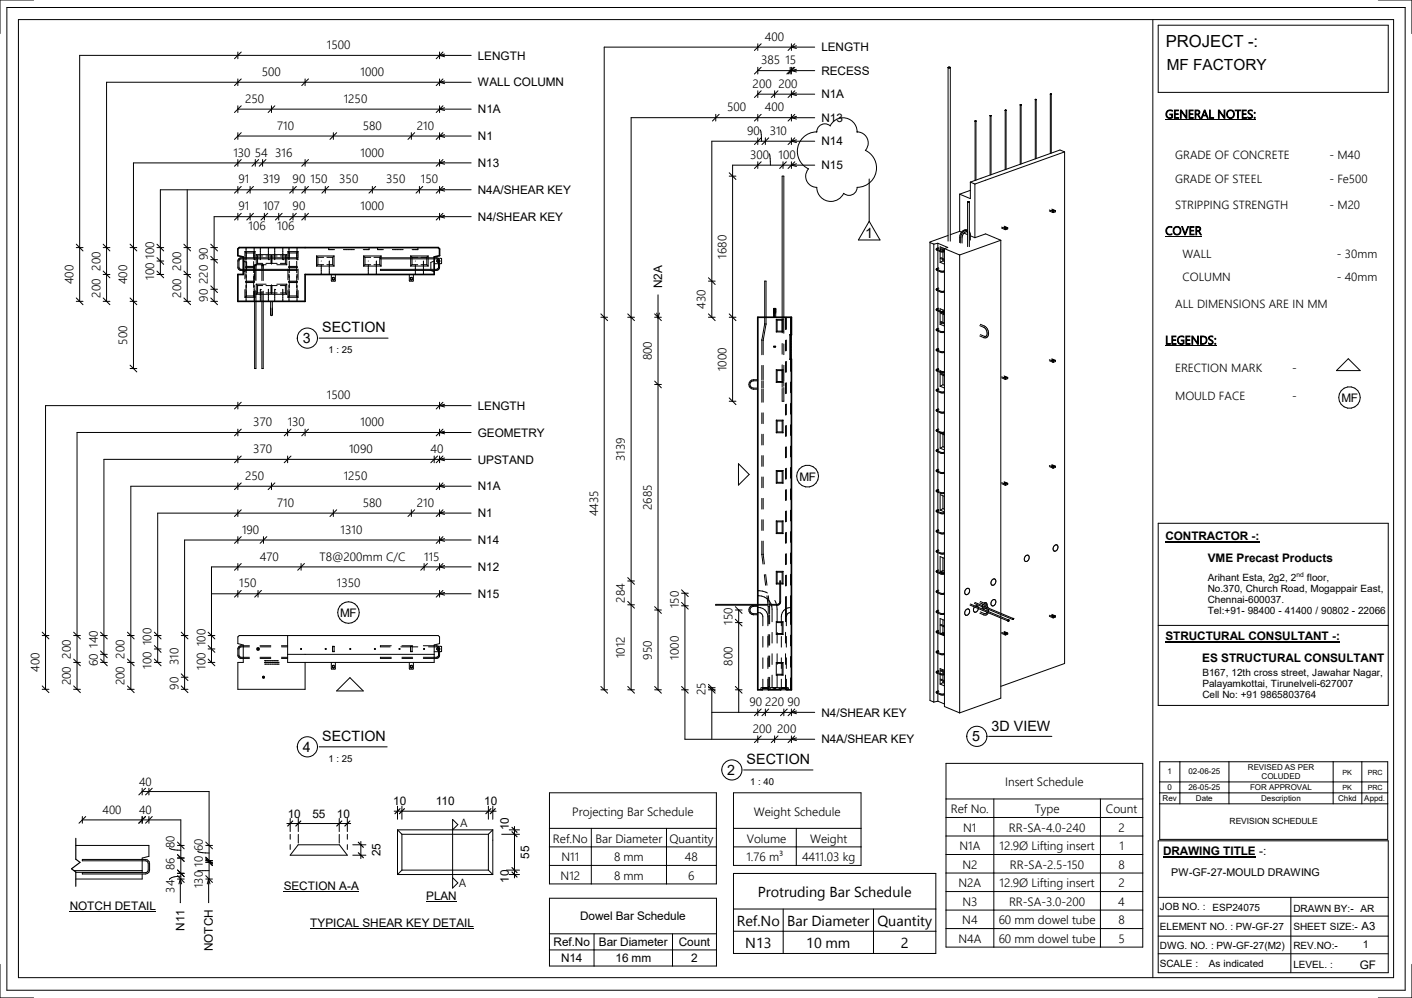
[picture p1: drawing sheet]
<svg xmlns="http://www.w3.org/2000/svg" width="420mm" height="297mm" viewBox="0 0 420 297" stroke-linecap="round" stroke-linejoin="round" font-family="sans-serif">
<defs><g id="words">
<text font-size="5" x="346.8" y="13.9">PROJECT -:</text>
<text font-size="4.6" x="347.1" y="20.7">MF FACTORY</text>
<g font-size="4.3">
<text x="225.4" y="267">Protruding Bar Schedule</text>
<text x="219.2" y="275.6">Ref.No</text>
<text x="234.1" y="275.6">Bar Diameter</text>
<text x="261" y="275.6">Quantity</text>
<text x="221.7" y="282.2">N13</text>
<text x="239.8" y="282.2">10 mm</text>
<text x="268" y="282.2">2</text>
</g>
<g font-size="4.2">
<text x="257.3" y="70.9">1</text>
<text x="95.8" y="98.9">SECTION</text>
<text x="90.1" y="102.1">3</text>
<text x="95.8" y="220.5">SECTION</text>
<text x="289.2" y="220.6">5</text>
<text x="294.9" y="217.4">3D VIEW</text>
<text x="90.1" y="223.7">4</text>
<text x="222.1" y="227.4">SECTION</text>
<text x="216.3" y="230.6">2</text>
</g>
<g font-size="3.6">
<text x="97.2" y="14.6">1500</text>
<text x="227.5" y="12.1">400</text>
<text x="77.9" y="22.6">500</text>
<text x="107.2" y="22.6">1000</text>
<text x="226.4" y="19.1">385</text>
<text x="233.6" y="19.1">15</text>
<text x="223.9" y="26.1">200</text>
<text x="231.5" y="26.1">200</text>
<text x="72.9" y="30.6">250</text>
<text x="102.2" y="30.6">1250</text>
<text x="216.3" y="33.1">500</text>
<text x="227.5" y="33.1">400</text>
<text x="82.4" y="38.6">710</text>
<text x="107.9" y="38.6">580</text>
<text x="124" y="38.6">210</text>
<text x="222.3" y="40.1">90</text>
<text x="229" y="40.1">310</text>
<text x="69.4" y="46.6">130</text>
<text x="75.8" y="46.6">54</text>
<text x="81.9" y="46.6">316</text>
<text x="107.2" y="46.6">1000</text>
<text x="223.1" y="47.3">300</text>
<text x="231.6" y="47.3">100</text>
<text x="71" y="54.6">91</text>
<text x="78.2" y="54.6">319</text>
<text x="87.1" y="54.6">90</text>
<text x="92.3" y="54.6">150</text>
<text x="100.9" y="54.6">350</text>
<text x="114.9" y="54.6">350</text>
<text x="125.2" y="54.6">150</text>
<text x="71" y="62.6">91</text>
<text x="78.3" y="62.6">107</text>
<text x="87.1" y="62.6">90</text>
<text x="107.2" y="62.6">1000</text>
<text x="73.9" y="68.5">106</text>
<text x="82.5" y="68.5">106</text>
<text x="45.9" y="77.1" transform="rotate(-90 45.9 77.1)">100</text>
<text x="61.9" y="77.4" transform="rotate(-90 61.9 77.4)">90</text>
<text x="216.1" y="76.9" transform="rotate(-90 216.1 76.9)">1680</text>
<text x="29.9" y="80.5" transform="rotate(-90 29.9 80.5)">200</text>
<text x="45.9" y="83.2" transform="rotate(-90 45.9 83.2)">100</text>
<text x="53.9" y="80.5" transform="rotate(-90 53.9 80.5)">200</text>
<text x="21.9" y="84.6" transform="rotate(-90 21.9 84.6)">400</text>
<text x="29.9" y="88.5" transform="rotate(-90 29.9 88.5)">200</text>
<text x="37.9" y="84.6" transform="rotate(-90 37.9 84.6)">400</text>
<text x="53.9" y="88.5" transform="rotate(-90 53.9 88.5)">200</text>
<text x="61.9" y="89.8" transform="rotate(-90 61.9 89.8)">90</text>
<text x="61.9" y="84.5" transform="rotate(-90 61.9 84.5)">220</text>
<text x="209.9" y="91.9" transform="rotate(-90 209.9 91.9)">430</text>
<text x="37.9" y="102.5" transform="rotate(-90 37.9 102.5)">500</text>
<text x="193.9" y="107.3" transform="rotate(-90 193.9 107.3)">800</text>
<text x="216.1" y="110.4" transform="rotate(-90 216.1 110.4)">1000</text>
<text x="97.2" y="118.8">1500</text>
<text x="75.3" y="126.8">370</text>
<text x="85.6" y="126.8">130</text>
<text x="107.2" y="126.8">1000</text>
<text x="75.3" y="134.8">370</text>
<text x="103.8" y="134.8">1090</text>
<text x="128" y="134.8">40</text>
<text x="185.9" y="137.2" transform="rotate(-90 185.9 137.2)">3139</text>
<text x="72.9" y="142.8">250</text>
<text x="102.2" y="142.8">1250</text>
<text x="82.4" y="150.8">710</text>
<text x="107.9" y="150.8">580</text>
<text x="124" y="150.8">210</text>
<text x="177.9" y="153.7" transform="rotate(-90 177.9 153.7)">4435</text>
<text x="193.9" y="151.8" transform="rotate(-90 193.9 151.8)">2685</text>
<text x="72" y="158.8">190</text>
<text x="101.3" y="158.8">1310</text>
<text x="77.3" y="166.8">470</text>
<text x="95" y="166.8">T8@200mm C/C</text>
<text x="126.2" y="166.8">115</text>
<text x="71.2" y="174.8">150</text>
<text x="100.2" y="174.8">1350</text>
<text x="185.9" y="179.3" transform="rotate(-90 185.9 179.3)">284</text>
<text x="201.9" y="181" transform="rotate(-90 201.9 181)">150</text>
<text x="217.9" y="186" transform="rotate(-90 217.9 186)">150</text>
<text x="45.1" y="192" transform="rotate(-90 45.1 192)">100</text>
<text x="21.1" y="196" transform="rotate(-90 21.1 196)">200</text>
<text x="29.1" y="192.8" transform="rotate(-90 29.1 192.8)">140</text>
<text x="37.1" y="196" transform="rotate(-90 37.1 196)">200</text>
<text x="53.1" y="197.9" transform="rotate(-90 53.1 197.9)">310</text>
<text x="61.1" y="192.3" transform="rotate(-90 61.1 192.3)">100</text>
<text x="185.9" y="195.9" transform="rotate(-90 185.9 195.9)">1012</text>
<text x="193.9" y="196.3" transform="rotate(-90 193.9 196.3)">950</text>
<text x="201.9" y="196.3" transform="rotate(-90 201.9 196.3)">1000</text>
<text x="11.7" y="200" transform="rotate(-90 11.7 200)">400</text>
<text x="21.1" y="204" transform="rotate(-90 21.1 204)">200</text>
<text x="29.1" y="198.2" transform="rotate(-90 29.1 198.2)">60</text>
<text x="37.1" y="204" transform="rotate(-90 37.1 204)">200</text>
<text x="45.1" y="199.1" transform="rotate(-90 45.1 199.1)">100</text>
<text x="61.1" y="199.4" transform="rotate(-90 61.1 199.4)">100</text>
<text x="217.9" y="198.1" transform="rotate(-90 217.9 198.1)">800</text>
<text x="53.1" y="205.2" transform="rotate(-90 53.1 205.2)">90</text>
<text x="209.9" y="206.9" transform="rotate(-90 209.9 206.9)">25</text>
<text x="222.9" y="210.1">90</text>
<text x="227.6" y="210.1">220</text>
<text x="234.3" y="210.1">90</text>
<text x="223.9" y="218.1">200</text>
<text x="231.2" y="218.1">200</text>
<text x="299" y="234">Insert Schedule</text>
<text x="170.2" y="242.7">Projecting Bar Schedule</text>
<text x="224.2" y="242.7">Weight Schedule</text>
<text x="282.8" y="242">Ref No.</text>
<text x="307.8" y="242">Type</text>
<text x="329" y="242">Count</text>
<text x="164.5" y="250.8">Ref.No</text>
<text x="177.1" y="250.8">Bar Diameter</text>
<text x="199.1" y="250.8">Quantity</text>
<text x="222.1" y="250.8">Volume</text>
<text x="241" y="250.8">Weight</text>
<text x="286.5" y="247.5">N1</text>
<text x="300.1" y="247.5">RR-SA-4.0-240</text>
<text x="332.7" y="247.5">2</text>
<text x="167" y="256.3">N11</text>
<text x="182.7" y="256.3">8 mm</text>
<text x="203.7" y="256.3">48</text>
<text x="222" y="256.3">1.76 m³</text>
<text x="238.6" y="256.3">4411.03 kg</text>
<text x="285.4" y="253">N1A</text>
<text x="297.3" y="253">12.9Ø Lifting insert</text>
<text x="333" y="253">1</text>
<text x="166.8" y="261.8">N12</text>
<text x="182.7" y="261.8">8 mm</text>
<text x="204.7" y="261.8">6</text>
<text x="286.3" y="258.5">N2</text>
<text x="300.4" y="258.5">RR-SA-2.5-150</text>
<text x="332.7" y="258.5">8</text>
<text x="285.1" y="264.1">N2A</text>
<text x="286.3" y="269.6">N3</text>
<text x="297.3" y="264.1">12.9Ø Lifting insert</text>
<text x="300.1" y="269.6">RR-SA-3.0-200</text>
<text x="332.6" y="269.6">4</text>
<text x="332.7" y="264.1">2</text>
<text x="286.2" y="275.1">N4</text>
<text x="297.1" y="275.1">60 mm dowel tube</text>
<text x="332.7" y="275.1">8</text>
<text x="285.1" y="280.6">N4A</text>
<text x="297.1" y="280.6">60 mm dowel tube</text>
<text x="332.7" y="280.6">5</text>
</g>
<g font-size="3.5">
<text x="142.1" y="17.7">LENGTH</text>
<text x="244.3" y="15.3">LENGTH</text>
<text x="244.3" y="22.3">RECESS</text>
<text x="142.1" y="25.7">WALL COLUMN</text>
<text x="244.3" y="29.3">N1A</text>
<text x="142.1" y="33.7">N1A</text>
<text x="346.6" y="35.2">GENERAL NOTES:</text>
<text x="142.1" y="41.7">N1</text>
<text x="244.3" y="36.3">N13</text>
<text x="244.3" y="43.3">N14</text>
<text x="349.5" y="47.3">GRADE OF CONCRETE</text>
<text x="395.4" y="47.3">- M40</text>
<text x="142.1" y="49.7">N13</text>
<text x="244.3" y="50.4">N15</text>
<text x="142.1" y="57.7">N4A/SHEAR KEY</text>
<text x="349.5" y="54.6">GRADE OF STEEL</text>
<text x="395.4" y="54.6">- Fe500</text>
<text x="142.1" y="65.7">N4/SHEAR KEY</text>
<text x="349.5" y="62.3">STRIPPING STRENGTH</text>
<text x="395.4" y="62.3">- M20</text>
<text x="346.6" y="69.9">COVER</text>
<text x="351.7" y="76.8">WALL</text>
<text x="397.7" y="76.8">- 30mm</text>
<text x="351.7" y="83.5">COLUMN</text>
<text x="397.6" y="83.5">- 40mm</text>
<text x="197" y="85.7" transform="rotate(-90 197 85.7)">N2A</text>
<text x="349.5" y="91.6">ALL DIMENSIONS ARE IN MM</text>
<text x="346.6" y="102.5">LEGENDS:</text>
<text x="349.5" y="110.7">ERECTION MARK</text>
<text x="384.4" y="110.7">-</text>
<text x="349.5" y="119.1">MOULD FACE</text>
<text x="384.3" y="119.1">-</text>
<text x="399" y="119.7">MF</text>
<text x="142.1" y="122">LENGTH</text>
<text x="142.1" y="130">GEOMETRY</text>
<text x="142.1" y="138">UPSTAND</text>
<text x="237.8" y="143">MF</text>
<text x="142.1" y="145.9">N1A</text>
<text x="142.1" y="153.9">N1</text>
<text x="142.1" y="161.9">N14</text>
<text x="346.6" y="160.7">CONTRACTOR -:</text>
<text x="359.2" y="167.1">VME Precast Products</text>
<text x="142.1" y="169.9">N12</text>
<text x="142.1" y="177.9">N15</text>
<text x="101.1" y="183.7">MF</text>
<text x="346.7" y="190.5">STRUCTURAL CONSULTANT</text>
<text x="396.2" y="190.5">-</text>
<text x="397.4" y="190.5">:</text>
<text x="357.6" y="197">ES STRUCTURAL CONSULTANT</text>
<text x="244.3" y="213.2">N4/SHEAR KEY</text>
<text x="244.3" y="221.2">N4A/SHEAR KEY</text>
<text x="41.4" y="234">40</text>
<text x="117" y="239.7">10</text>
<text x="129.7" y="239.7">110</text>
<text x="144" y="239.7">10</text>
<text x="30.5" y="242.2">400</text>
<text x="41.4" y="242.2">40</text>
<text x="85.6" y="243.3">10</text>
<text x="92.9" y="243.3">55</text>
<text x="100.2" y="243.3">10</text>
<text x="136.9" y="246.2">A</text>
<text x="151.3" y="247" transform="rotate(-90 151.3 247)">10</text>
<text x="52" y="252.3" transform="rotate(-90 52 252.3)">80</text>
<text x="60.4" y="258" transform="rotate(-90 60.4 258)">10</text>
<text x="60.4" y="253.3" transform="rotate(-90 60.4 253.3)">60</text>
<text x="113.2" y="254.9" transform="rotate(-90 113.2 254.9)">25</text>
<text x="157.4" y="255.5" transform="rotate(-90 157.4 255.5)">55</text>
<text x="345.9" y="254.3">DRAWING TITLE</text>
<text x="374.5" y="254.4">-</text>
<text x="375.7" y="254.4">:</text>
<text x="52" y="258.9" transform="rotate(-90 52 258.9)">86</text>
<text x="136.4" y="263.9">A</text>
<text x="151.3" y="262.7" transform="rotate(-90 151.3 262.7)">10</text>
<text x="52" y="265.6" transform="rotate(-90 52 265.6)">34</text>
<text x="60.4" y="264.3" transform="rotate(-90 60.4 264.3)">130</text>
<text x="84.4" y="264.8">SECTION A-A</text>
<text x="126.8" y="267.9">PLAN</text>
<text x="20.7" y="270.8">NOTCH DETAIL</text>
<text x="92.3" y="275.8">TYPICAL SHEAR KEY DETAIL</text>
<text x="172.6" y="273.8">Dowel Bar Schedule</text>
<text x="54.9" y="277" transform="rotate(-90 54.9 277)">N11</text>
<text x="164.7" y="281.5">Ref.No</text>
<text x="178.1" y="281.5">Bar Diameter</text>
<text x="201.9" y="281.5">Count</text>
<text x="63.3" y="283.1" transform="rotate(-90 63.3 283.1)">NOTCH</text>
<text x="166.9" y="286.3">N14</text>
<text x="183.1" y="286.3">16 mm</text>
<text x="205.6" y="286.3">2</text>
<text x="404.5" y="288.3">GF</text>
</g>
<text font-size="3.4" x="405" y="276.8">A3</text>
<g font-size="3.2">
<text x="348.4" y="260.7">PW</text>
<text x="353.7" y="260.7">-</text>
<text x="354.8" y="260.7">GF</text>
<text x="359.1" y="260.7">-</text>
<text x="360.2" y="260.7">27</text>
<text x="363.8" y="260.7">-</text>
<text x="364.8" y="260.7">MOULD DRAWING</text>
<text x="405.4" y="282.2">1</text>
</g>
<g font-size="3">
<text x="359.2" y="172.8">Arihant Esta, 2g2, 2</text>
<text x="388.7" y="172.8">floor,</text>
<text x="359.2" y="176.2">No.370, Church Road, Mogappair East,</text>
<text x="359.2" y="179.5">Chennai-600037.</text>
<text x="359.2" y="182.8">Tel:+91- 98400 - 41400 / 90802 - 22066</text>
<text x="357.7" y="201.1">B167, 12th cross street, Jawahar Nagar,</text>
<text x="357.7" y="204.4">Palayamkottai, Tirunelveli-627007</text>
<text x="357.7" y="207.7">Cell No: +91 9865803764</text>
<text x="345" y="270.9">JOB NO. : ESP24075</text>
<text x="384.7" y="271.4">DRAWN BY:- AR</text>
<text x="345" y="276.7">ELEMENT NO. : PW-GF-27</text>
<text x="384.7" y="276.7">SHEET SIZE:-</text>
<text x="345" y="287.7">SCALE :</text>
<text x="345" y="282.3">DWG. NO. :</text>
<text x="359.6" y="287.7">As indicated</text>
<text x="361.8" y="282.3">PW</text>
<text x="366.7" y="282.3">-</text>
<text x="367.7" y="282.3">GF</text>
<text x="371.8" y="282.3">-</text>
<text x="372.8" y="282.3">27(M2)</text>
<text x="384.7" y="288">LEVEL. :</text>
<text x="384.7" y="282.3">REV.NO:-</text>
</g>
<g font-size="2.8">
<text x="97.7" y="105.1">1 : 25</text>
<text x="97.7" y="226.7">1 : 25</text>
<text x="223.1" y="233.6">1 : 40</text>
</g>
<text font-size="2.5" x="365.7" y="245.3">REVISION SCHEDULE</text>
<g font-size="2.4">
<text x="347.3" y="230.5">1</text>
<text x="353.5" y="230.5">02-06-25</text>
<text x="371.2" y="229.1">REVISED AS PER</text>
<text x="375.3" y="231.8">COLUDED</text>
<text x="345.8" y="238.4">Rev</text>
<text x="347.3" y="235.1">0</text>
<text x="353.5" y="235.1">26-05-25</text>
<text x="355.7" y="238.4">Date</text>
<text x="371.8" y="235.1">FOR APPROVAL</text>
<text x="375.1" y="238.4">Description</text>
<text x="398" y="238.4">Chkd</text>
<text x="405.8" y="238.4">Appd.</text>
</g>
<g font-size="2.1">
<text x="399.4" y="230.5">PK</text>
<text x="406.9" y="230.5">PRC</text>
<text x="399.4" y="235.1">PK</text>
<text x="406.9" y="235.1">PRC</text>
</g>
<text font-size="2" x="385.7" y="171.8">nd</text>
</g></defs>
<g fill="none" stroke="#000" stroke-width=".3">
<path d="M10 0h-10v10M410 0h10v10M2 2.2h416v292.5h-416zM5.5 5.8h409v285.1h-409zM70.7 15.5v2M71.8 15.5l-2 2M130.7 15.5v2M130.7 16.5l-.9 1M130.8 16.5l1.4 .4M131.8 15.5l-1.1 1M132.2 16.1l-1.4 .4M140.1 16.5h-116.4v73.2"/>
<path d="M225.4 13v2M226.4 13l-2 2M235.4 13v2M235.4 14l1.5 .4M235.4 14l-1 1M236.4 13l-1 1M236.9 13.6l-1.5 .4M242.3 14h-62.6v191.3M342.9 5.8v285.1M344.5 7.5h68.4v20h-68.4zM70.7 23.5v2M70.7 31.5v2"/>
<path d="M70.7 39.5v2M70.7 32.5h69.4M70.7 32.5l-.9 1M71.8 39.5l-1.1 1M71.8 31.5l-1.1 1M71.8 23.5l-2 2M80.8 31.5v2M81.8 31.5l-2 2M90.8 23.5v2M91.8 23.5l-2 2M99.2 39.5v2M100.2 39.5l-2.1 2"/>
<path d="M122.4 39.5v2M123.3 39.5l-2 2M130.7 23.5v2M130.7 31.5v2M130.7 39.5v2M130.7 32.5l-.9 1M130.7 24.5l-.9 1M130.7 32.5l1.5 .4M130.8 24.5l1.4 .4M131.8 39.5l-1.1 1M131.8 31.5l-1.1 1M131.8 23.5l-1.1 1"/>
<path d="M132.2 32.1l-1.5 .4M132.2 24.1l-1.4 .4M140.1 24.5h-108.4v65.2M212.9 34v2M213.9 34l-2 2M225.4 28h16.9M225.4 21h16.9M225.4 20v2M225.4 27v2M225.4 34v2M225.4 21l-1 1M226.1 38.6l.2 .7 .2 2.7"/>
<path d="M226.4 27l-2 2M226.4 20l-1 1M226.4 34l-2 2M230.4 27v2M231.4 27l-2 2M235 20v2M235.4 20v2M235.4 27v2M235.4 34v2M235.4 35l1.5 .4M235.4 21l1.5 .4M235.4 21l-1 1"/>
<path d="M235.4 35l-1 1M236 20l-2 2M236.4 27l-2 2M236.4 20l-1 1M236.4 34l-1 1M236.9 27.6l-1.5 .4 1.5 .4M236.9 20.6l-1.5 .4M236.9 34.6l-1.5 .4M242.3 35h-54.6v170.3M282 20.1h.1M282 20.1v51.7M282 20.1l.6 .1"/>
<path d="M282.6 20l-.6 .1M282.7 20.1l-.1 .1M282.7 20.1h.1M282.7 20.1v51.7M290 36h.1M290 36v17.7M290 36.1h.1M290.1 36.1h.1M290.1 36h-.1M290.2 36h.1M290.2 36h-.1M290.2 36.1h.1"/>
<path d="M290.3 36.1h-.2M290.3 36.1h.1M290.3 36v.1M290.3 36v17.6M294.5 34.4h.1M294.5 34.4v17.7M294.5 34.4v.1M294.5 34.5h.1M294.6 34.5h.1M294.7 34.5h.1M294.7 34.4h-.2M294.8 34.5h-.1"/>
<path d="M294.8 34.4v17.6M294.8 34.4v.1M299 32.8h.1M299 32.8v17.7M299 32.8v.1M299 32.9h.1M299 32.8h.2M299.1 32.9h.1M299.2 32.8h.1M299.2 32.9h-.1M299.3 32.8v17.6M299.3 32.8l-.1 .1"/>
<path d="M303.5 31.2h.1M303.5 31.2v17.7M303.5 31.2h.2M303.5 31.3h.2M303.6 31.2h-.1M303.7 31.3h.1M303.7 31.2v17.6M307.9 29.6h.1M307.9 29.6v17.7M308 29.6l.1 .1M308 29.6h.1M308 29.6h.2"/>
<path d="M308.2 29.7h-.1M308.2 29.6h.1M308.2 29.6v.1M308.2 29.6v17.6M312.4 28h.1M312.4 28v17.7M312.4 28l.1 .1M312.5 28.1h.1M312.5 28h.2M312.5 28h.1M312.6 28h.1M312.7 28l-.1 .1"/>
<path d="M312.7 28h.1M312.7 28v17.6M55.7 56.5v33.2M70.7 47.5v2M70.7 55.5v2M70.7 40.5h69.4M70.7 40.5l-.9 1M71.8 55.5l-2 2M71.8 47.5l-2 2M74.4 55.5v2M75.4 55.5l-2 2M75.9 47.5v2"/>
<path d="M76.9 47.5l-2 2M78.1 47.5v2M79.1 47.5l-2 2M87.2 55.5v2M88.1 55.5l-2 2M90.8 47.5v2M90.8 55.5v2M91.8 55.5l-2 2M91.8 47.5l-2 2M96.8 55.5v2M97.8 55.5l-2 2M110.8 55.5v2"/>
<path d="M111.7 55.5l-2 2M124.8 55.5v2M125.8 55.5l-2 2M130.7 47.5v2M130.7 55.5v2M130.7 56.5h-83v25.2M130.7 40.5l-.9 1M130.7 56.5l1.5 .4M130.7 56.5h9.4M130.7 40.5l1.5 .4M131.8 55.5l-2 2M131.8 47.5l-2 2"/>
<path d="M132.2 56.1l-1.5 .4M132.2 40.1l-1.5 .4M132.2 48.1l-1.5 .4 1.5 .4M140.1 48.5h-100.4v61.2M216.9 52.4h2M216.9 51.4l2 2M225.4 41v2M225.4 48.1v2M226.4 41l-2 2M226.4 48.1l-2 2M227.7 41v2M228.7 41l-2 2"/>
<path d="M228.8 45.8l.4 3.3M232.9 48.1v2M233.9 48.1l-2 2M235.4 41v2M235.4 48.1v2M236.4 41l-2 2M236.4 48.1l-2 2M236.9 41.6l-1.5 .4 1.5 .4M236.9 48.7l-1.5 .4 1.5 .5M238.9 40.9a5.6 5.6 0 0 1 4.1-1.6 2.4 2.4 0 0 1 1.4-2.2 2.4 2.4 0 0 1 2.6 .4 4.2 4.2 0 0 1 4.7-2.3 4.2 4.2 0 0 1 3.3 4.1 3.3 3.3 0 0 1 3 1.9 3.3 3.3 0 0 1-.6 3.5 5.8 5.8 0 0 1 3.2 6.5 5.8 5.8 0 0 1-5.6 4.6 2.4 2.4 0 0 1-1.5 2.1 2.4 2.4 0 0 1-2.5-.4 4.2 4.2 0 0 1-4.8 2.3 4.2 4.2 0 0 1-3.2-4 3.3 3.3 0 0 1-3.1-2 3.3 3.3 0 0 1 .6-3.6 5.8 5.8 0 0 1-1.6-9.3zM242.3 42h-30.6v41.5M242.3 49.1h-24.4v70.3"/>
<path d="M258.5 53.3v12.6M285.5 57.8v11M288.6 56.7l-3.1 1.1M288.6 54.2l1.4 .6M288.6 54.2v4.9l-3.1-1.3M290 54.8v15.9M316.7 45.2v152.3l-19 6.8M316.7 45.2l-26.7 9.6M316.7 45.2l-1.4-.6-26.7 9.6M22.7 73.7h2M22.7 72.7l2 2M30.7 73.7h2"/>
<path d="M30.7 72.7l2 2M38.7 73.7h2M38.7 72.7l2 2M46.7 73.7h2M46.7 72.7l2 2M46.7 76.7l2 2M46.7 77.7h2M54.7 73.7h2M54.7 72.7l2 2M62.7 72.7l2 2M62.7 73.7h2M62.7 76.3l2 2"/>
<path d="M62.7 77.3h2M70.7 63.5v2M71.8 63.5l-2 2M72.4 77.7l1 .4v2.4l-1 .4M72.9 74.9h3M72.9 74.9v8.1M72.9 74.9l.3 .3M73.1 79.5l.2 .2M73.1 79.5h2.5M73.2 73.7v3.6M73.2 75.2l.1 .1M73.3 75.3h2.1"/>
<path d="M73.3 75.3v1.6M73.3 77.6v1.7M73.3 79.7v1.6M73.3 79.3l-.2 .2M73.3 79.3h2.1M73.3 79.7h2.1M74.4 63.5v2M75.4 63.5l-2 2M75.4 75.3v1.4M75.4 77.8v1.5M75.4 79.7v1.4M75.4 79.3l.2 .2"/>
<path d="M75.6 77.2h.1M75.6 77.3h.1M75.6 73.7v3.5M75.6 79.5l-.2 .2M75.8 78.9l-.1 1.3M75.8 78.9h.1M75.8 78.8v.1M75.9 74.9v2M75.9 74.9l-.5 .4M75.9 78.8h.1M75.9 78.8h-.1M76 78.8h.1"/>
<path d="M76 78.8l.1 .1M76.1 78.9h.1M76.1 78.9v1.3M76.2 78.8h3M76.2 75.8v3M76.2 75.8h9.1M76.2 75.8l.4 .4M76.6 76.2h1.6M76.6 76.2v2.2M76.6 78.4l-.4 .4M76.6 78.4h1.6M77.4 73.7v3.6"/>
<path d="M77.9 78.9v1.3M78 78.9h-.1M78.1 78.8l-.1 .1M78.1 78.8l.2 .2v1.2M78.1 78.8h.1M78.6 63.5v2M79.1 76.2h1.5M79.1 78.4h1.5M79.6 63.5l-2 2M79.8 77.2h.1M79.8 77.3h.1M79.8 73.7v3.5"/>
<path d="M80.6 78.4l.2 .1M80.6 76.2v2.2M80.8 76l.1 .2M80.8 76v2.5M80.8 76l-.2 .2M80.9 76.2h1.5M80.9 78.4h1.5M80.9 78.4l-.1 .1M80.9 76.2v2.2M81.7 73.7v3.6M82.3 78.8h3M82.9 63.5v2"/>
<path d="M83.4 76.2h1.5M83.4 78.4h1.5M83.9 63.5l-2 2M84.1 77.2h.1M84.1 77.3h.1M84.1 73.7v3.5M84.9 76.2v2.2M84.9 78.4l.4 .4M85.3 75.8v3M85.3 75.8l-.4 .4M85.7 74.9h3M85.7 74.9v2"/>
<path d="M85.7 74.9l.4 .4M85.9 79.5l.2 .2M85.9 79.5h2.6M86 73.7v3.6M86.1 75.3h2.2M86.1 75.3v1.5M86.1 77.8v1.5M86.1 79.7v1.5M86.1 79.3l-.2 .2M86.1 79.3h2.2M86.1 79.7h2.2M87.2 63.5v2"/>
<path d="M88.1 63.5l-2 2M88.3 75.3v1.5M88.3 77.8v1.5M88.3 79.7v1.5M88.3 79.3l.2 .2M88.3 77.2h.1M88.3 77.3h.1M88.3 73.7v3.5M88.3 76.7l-16.8 .1-.7 .6v2.4l.2 .4 .7 .3h16.6v-.3h-16.6l-.4-.2-.2-.5v-2l.4-.4 16.8-.1M88.5 79.5l-.2 .2M88.7 74.9v2M88.7 74.9l-.4 .4"/>
<path d="M90.8 63.5v2M91.8 63.5l-2 2M94.1 76.2h5.3M94.1 76.2v3M94.1 79.2h5.3M94.1 76.2l.5 .4M94.6 76.6h1.7M94.6 76.6v2.2M94.6 78.8l-.5 .4M94.6 78.8h1.7M95.6 77.7h.1M95.6 79v2.7"/>
<path d="M97.2 76.6h1.8M97.2 78.8h1.8M97.8 73.7v.6h1.7M97.9 77.7v4M99 78.8l.4 .4M99 76.6v2.2M99.4 76.2v3M99.4 76.2l-.4 .4M102.2 74.3h3.1M108.2 76.2h5.1M108.2 79.2h5.1M108.2 76.2v3"/>
<path d="M108.2 76.2l.4 .4M108.6 76.6h1.7M108.6 78.8h1.7M108.6 76.6v2.2M108.6 78.8l-.4 .4M109.5 77.7h.1M109.5 79v2.7M109.8 73.7v.6h-1.7M111.2 76.6h1.8M111.2 78.8h1.8M112 77.7v4M112.3 73.7v.6h1.7"/>
<path d="M113 78.8l.3 .4M113 76.6v2.2M113.2 76.7l16.8 .1 .7 .6v2.4l-.2 .4-.7 .3h-16.6v-.3h16.6l.4-.2 .2-.5v-2l-.4-.4-16.8-.1zM113.3 76.2v3M113.3 76.2l-.3 .4M116.7 74.3h3.2M122.2 76.2h5.1M122.2 79.2h5.1M122.2 76.2v3M122.2 76.2l.4 .4M122.6 76.6h1.7M122.6 78.8h1.7"/>
<path d="M122.6 76.6v2.2M122.6 78.8l-.4 .4M123.5 77.7h.1M123.5 79v2.7M124.3 73.7v.6h-1.7M125.2 76.6h1.7M125.2 78.8h1.7M126 77.7v4M126.9 78.8l.4 .4M126.9 76.6v2.2M127.3 76.2v3M127.3 76.2l-.4 .4"/>
<path d="M129.1 77.7l-.9 .4v2.4l.9 .4M129.1 78.5h1.3M130.3 77.3l-.3 .5 .4 .2M130.3 77.3h.1M130.3 76.9l1 .1v1.4l-.6 .1M130.7 77.4l.1 .5M130.7 63.5v2M131.8 63.5l-2 2M132.2 64.1l-1.5 .4 1.5 .4M140.1 64.5h-76.4v25.2M258.5 65.9l3.3 5.5h-6.5zM276.6 72.2v136.3l1.2 .4"/>
<path d="M276.6 72.2l1.2 .5M277.8 72.7v136.2M278.7 74.2h.1M278.8 74.2h.1M278.8 74.2l1.2 .5 .9-.1M279 72.4l-1.2 .3M279 72.4l2.9 1.2-1 .4M279 72.4v1.4M279 74.1v.2M279 74.6v5.2M279.2 73.7l-.6 .2-.1 .5 1.5 .6 .9-.1M279.2 79.7l-.6 .2-.1 .5 1.5 .6 .9-.1"/>
<path d="M279.3 74l-.6 .2M279.3 80l-.5 .2M279.6 78.1l1.3 .5M279.6 74.9v3.2M279.7 76.9l1.2 .5M279.7 74.2l1.1 .5M279.8 76.6l1.1 .6M279.8 73.9l1.1 .5M280.5 73.8v.4M280.5 74.5v.2M280.5 75v2M280.5 77.2v.4"/>
<path d="M280.5 77.6l-.9 .5M280.5 77.6l.4 .2M280.9 74v136.3l4.6 1.9M280.9 74l4.6 1.9M280.9 74l-1.3-.5v1.1M282 70.1l-5.4 1.9v.2M285.5 68.8l-2.8 1M285.5 72.2a3.3 3.3 0 0 1 1-3.6l.8-.2 .5 .1a2.02 2.02 0 0 0-2.1 2.3v1.5M285.5 75.9v136.3M285.5 68.8l.5 .3M286.7 69.4l1.1 .4M287.6 68.9l.2 .4"/>
<path d="M287.8 60.1h.1M287.8 60.1v13.3M287.8 60.2h.1M287.8 69a1.51 1.51 0 0 0-1.6 1.8v1.5M287.9 60.1h-.1M287.9 60.2h.3M287.9 60.1h.1M288 60.1h.3M288 60.1h-.1M288.3 60.2h-.1M288.3 60.1h.1M288.3 60.2v13.2"/>
<path d="M288.3 60.2h.1M288.3 69l.3 .9v1.5M288.6 70.2l1.4 .5M290 70.7l3.2-1.1 4.5 1.9M297.7 71.5v111M297.7 71.5l-12.2 4.4M297.9 67.9l1.1 .4M297.9 67.6l1.1 .4M298.7 67.3l1 .5M298.7 67.7h.1M298.7 67.8h.6M298.8 67.7h-.1"/>
<path d="M298.8 67.7h.1M299 68.3h.1M299 68h.1M299 68v.3M299.1 67.6l-.3 .1M299.1 67.6v.1M299.1 67.7h.2M299.1 68v.3M299.3 67.7v.1M299.3 67.8h.1M299.7 67.8v.3l-.6 .2M299.7 67.8l-.6 .2"/>
<path d="M312.1 62.8l1.1 .4M312.1 62.5l1.1 .4M312.9 62.2l1 .5M312.9 62.6h.1M312.9 62.7h.1M312.9 62.6v.1M312.9 62.7l.4 .1M313 62.6h-.1M313.1 62.5l-.1 .1M313.1 62.5l.4 .2M313.2 63.2l.1 .1M313.2 62.9h.1"/>
<path d="M313.2 62.9v.3M313.3 62.9v.4M313.4 62.8h-.1M313.5 62.7h.1M313.5 62.7l-.1 .1M313.9 62.7v.3l-.6 .3M313.9 62.7l-.6 .2M22.7 89.7h2M22.7 88.7l2 2M30.7 89.7h2M30.7 81.7h2M30.7 80.7l2 2"/>
<path d="M30.7 88.7l2 2M38.7 89.7h2M38.7 88.7l2 2M46.7 81.7h2M46.7 80.7l2 2M54.7 89.7h2M54.7 80.7l2 2M54.7 81.7h2M54.7 88.7l1 1M55.7 89.7l1 1M62.7 85.1l2 2M62.7 86.1h2"/>
<path d="M62.7 88.7l1 1M62.7 89.7h2M63.7 89.7l1 1M72.9 88.5h3M72.9 86.2v2.3M73.1 83.9l.2 .2M73.1 83.9h2.5M73.2 81.7v1M73.2 84.9v4.8M73.3 88.1h2.1M73.3 88.1l-.4 .4M73.3 82.1v1.6"/>
<path d="M73.3 84.1v1.6M73.3 86.5v1.6M73.3 83.7l-.2 .2M73.3 84.1h2.1M73.3 83.7h2.1M75.4 88.1l.5 .4M75.4 82.2v1.5M75.4 84.1v1.4M75.4 86.6v1.5M75.4 83.7l.2 .2M75.6 81.7v1M75.6 84.9v4.8"/>
<path d="M75.6 83.9l-.2 .2M75.7 80.5v3M75.7 86.7v23h.4v-23M75.9 80.1v3.2M75.9 86.4v2.1M76.1 80.5v3M76.2 84.6v3M76.2 87.6h9.1M76.2 84.6h3M76.2 84.6l.4 .4M76.6 85v2.2M76.6 87.2l-.4 .4"/>
<path d="M76.6 87.2h1.6M76.6 85h1.6M77.4 86.2h.1M77.4 86.1h.1M77.4 86.2v3.5M77.9 80.5v3M77.9 86.7v23h.4v-23M78.3 80.5v3M79.1 87.2h1.5M79.1 85h1.5M79.8 86.1v3.6M80.5 89.7v4l.3 .2 .2-.2v-4"/>
<path d="M80.6 87.2l.2 .1M80.6 85v2.2M80.8 84.8l.1 .2M80.8 84.8l-.2 .2M80.8 84.8v2.5M80.9 87.2h1.5M80.9 87.2l-.1 .1M80.9 85h1.5M80.9 85v2.2M81.7 86.2h.1M81.7 86.1h.1M81.7 86.2v3.5"/>
<path d="M82.3 84.6h3M83.4 87.2h1.5M83.4 85h1.5M84.1 86.1v3.6M84.9 87.2l.4 .4M84.9 85v2.2M85.3 84.6v3M85.3 84.6l-.4 .4M85.7 88.5h3M85.7 80.1v3.2M85.7 86.4v2.1M85.9 83.9l.2 .2"/>
<path d="M85.9 83.9h2.6M86 81.7v1M86 84.9v4.8M86.1 88.1h2.2M86.1 88.1l-.4 .4M86.1 82.2v1.5M86.1 84.1v1.5M86.1 86.6v1.5M86.1 83.7l-.2 .2M86.1 84.1h2.2M86.1 83.7h2.2M88.3 88.1l.4 .4"/>
<path d="M88.3 82.2v1.5M88.3 84.1v1.5M88.3 86.6v1.5M88.3 83.7l.2 .2M88.3 81.7v1M88.3 84.9v4.8M88.5 83.9l-.2 .2M88.7 80.1v3.2M88.7 86.4v2.1M98.6 81.7l.1 2h1v-2M121.8 81.7l.1 2h1l.1-2M178.7 94.4h2"/>
<path d="M178.7 93.4l2 2M186.7 94.4h2M186.7 93.4l2 2M194.7 94.4h2M194.7 93.4l2 2M195.3 93.2l.4 1.5 .4-1.5M195.7 87.7v117.6M210.7 83.7h2M210.7 93.4l1 1M210.7 94.4h2M210.7 82.7l1 1M211.7 83.7v10.7"/>
<path d="M211.7 94.4l1 1M211.7 83.7l1 1M216.9 94.4h2M216.9 93.4l2 2M230.1 94.4v-2.5l.2-.1 .1 2.6M230.4 94.4v-2.5l.2-.1 .1 2.6M230.9 95v3.8M230.9 98.8h2M230.9 95h2M230.9 95l.3 .3M231.2 95.3v3.2M231.2 98.5l-.3 .3"/>
<path d="M231.2 98.5h1.5l.2 .3M232.7 99v-46.6h.5v46.8M232.9 95v3.8M232.9 95l-.2 .3h-1.5M233.7 94.4v3.7M233.9 94.4v3.6M235 99.7l.4-.2v7.5l-.4-.1M235.2 94.4v7.3M278.7 98.1l.1 .1M278.8 80.2h.1M278.8 86.2h.1M278.8 92.2h.1"/>
<path d="M278.8 98.2l1.2 .5 .9-.1M278.8 80.2l1.2 .5 .9-.1M278.8 86.2l1.2 .5 .9-.1M278.8 92.2l1.2 .5 .9-.1M279 80.1v.2M279 80.6v5.2M279 86.1v.2M279 86.6v5.2M279 92.1v.2M279 92.6v5.2M279 98v.3M279 98.6v5.2"/>
<path d="M279.2 85.7l-.6 .2-.1 .5 1.5 .6 .9-.1M279.2 91.7l-.7 .3v.4l1.5 .6 .9-.1M279.2 97.7l-.6 .2-.1 .5 1.5 .6 .9-.1M279.3 85.9l-.5 .3M279.3 91.9l-.5 .3M279.3 97.9l-.5 .2M279.6 92.8v3.7M279.6 96.5l1.3 .5M279.6 95.8l1.3 .6M279.6 93.1l1.3 .6M279.8 95.6l1.1 .5M279.8 92.9l1.1 .5"/>
<path d="M280.3 96.1l-.7 .4M280.5 92.2v.5M280.5 93v.2M280.5 93.5v2.4M280.9 92.4l-1.3-.5v.7M291.4 96.9a2.35 2.35 0 0 1 2.2 2.1v.7l-.3 .4h-.5l-1.2-.5M291.6 96.5a2.63 2.63 0 0 1 2.2 3.6 .94 .94 0 0 1-1.2 .4l-1.2-.5M38.7 109.7h2M38.7 108.7l1 1M39.7 109.7l1 1M70.7 119.7v2M71.8 119.7l-2 2"/>
<path d="M130.7 119.7v2M131.8 119.7l-2 2M194.7 113.4l2 2M194.7 114.4h2M216.9 119.4h2M216.9 118.4l1 1M217.9 119.4l1 1M225.4 113.3h-1.4a1.09 1.09 0 0 0-.9 1.2 1.09 1.09 0 0 0 1.1 1h1.2M225.4 113h-1.2a1.41 1.41 0 0 0-1.5 1.4 1.41 1.41 0 0 0 1.5 1.4h1.2M226.6 105.6a26.8 26.8 0 0 1 .9-9.2v-12.7h.4l-.1 12.8a26.7 26.7 0 0 0-.8 9.1M226.6 108.8v4.2M226.6 113.3v2.2"/>
<path d="M226.6 115.8v3.9M227 108.8v4.2M227 113.3v2.2M227 115.8v3.9M230.2 103l.1 .3zM230.5 103l.2 .3zM230.9 110v3.8M230.9 113.8h2M230.9 110h2M230.9 110l.3 .3M231.2 110.3v3.2M231.2 113.5l-.3 .3"/>
<path d="M231.2 113.5h1.5l.2 .3M232.7 102.2v3.2M232.7 108.6v6.7M232.9 110v3.8M232.9 110l-.2 .3h-1.5M233.2 115.3v4.1h-.5v-3.8M233.2 102.4v3.1M233.2 108.7v4.8M233.2 113.9v1M233.7 101.3v3.1M233.7 107.6v3.2M233.7 114v3.2"/>
<path d="M233.9 101.2v3.2M233.9 107.5v3.2M233.9 113.9v3.2M235.2 104.9v5.6M235.2 113.7v3.2M278.7 104.1l.1 .1M278.7 110.1l.1 .1M278.8 104.2h.1M278.8 110.2l1.2 .5 .9-.1M278.8 116.2h.1M278.8 104.2l1.2 .5 .9-.1M278.8 116.2l1.2 .5 .9-.1"/>
<path d="M279 104v.3M279 104.6v5.1M279 110v.3M279 110.5v5.2M279 116v.2M279 116.5v5.2M279.2 103.7l-.6 .2-.1 .4 1.5 .6 .9-.1M279.2 109.7l-.6 .2-.1 .4 1.5 .6 .9-.1M279.2 115.7l-.6 .2-.1 .4 1.5 .6 .9-.1M279.3 103.9l-.6 .3M279.3 109.9l-.5 .2M279.3 115.9l-.5 .3"/>
<path d="M279.6 110.5v-.2l.9 .4M279.6 110.8v4.1M279.6 114.9l1.3 .6M279.6 111.3l1.3 .6M279.8 111.1l1.1 .5M280.5 110.9v.5M280.5 111.7v2.8M280.5 114.5l-.9 .4M280.5 114.5l.4 .2M297.9 112.4l1.1 .5M297.9 112.1l1.1 .5M298.7 111.9l1 .5"/>
<path d="M298.7 112.3h.1M298.7 112.3l.6 .1M298.8 112.2l-.1 .1M298.8 112.2h.1M298.9 112.2h.2M299 112.6v.3M299 112.9h.1M299 112.6h.1M299.1 112.2h.1M299.1 112.2l.2 .1M299.1 112.6v.3M299.3 112.3h.1"/>
<path d="M299.3 112.3v.1M299.7 112.4v.3l-.6 .2M299.7 112.4l-.6 .2M312.1 107.4l1.1 .4M312.1 107.1l1.1 .4M312.9 106.8l1 .5M312.9 107.2h.1M312.9 107.2l.2 .1M313 107.1h-.1M313.1 107.1h-.1M313.1 107.1l.4 .1M313.1 107.3h.1"/>
<path d="M313.2 107.5v.3M313.2 107.8h.1M313.2 107.5h.1M313.2 107.3h.1M313.3 107.5v.3M313.4 107.3h-.1M313.5 107.3h-.1M313.5 107.3h.1M313.5 107.2v.1M313.9 107.3v.3l-.6 .2M313.9 107.3l-.6 .2M401.1 106.8l3.5 3.5h-7.1z"/>
<path d="M70.7 127.7v2M70.7 135.7v2M71.8 135.7l-2 2M71.8 127.7l-2 2M85.6 127.7v2M85.6 135.7v2M86.6 135.7l-2 2M86.6 127.7l-2 2M90.8 127.7v2M91.8 127.7l-2 2M129.1 135.7v2M130.2 135.7l-2 2"/>
<path d="M130.7 127.7v2M130.7 135.7v2M130.7 136.7l-.9 1M130.7 128.7l-.9 1M130.7 128.7l1.5 .4M130.7 136.7l1.5 .4M131.8 135.7l-1.1 1M131.8 127.7l-1.1 1M132.2 120.3l-1.5 .4 1.5 .4M132.2 128.3l-1.5 .4M132.2 136.3l-1.5 .4M140.1 120.7h-126.6v84.4"/>
<path d="M140.1 128.7h-117.2v76.4M140.1 136.7h-109.2v60.4M219.7 138l3.1 3.2-3.1 3.2zM226.6 122.9v3.2M226.6 129.2v3.2M226.6 135.6v3.2M227 122.9v3.2M227 129.2v3.2M227 135.6v3.2M230.9 125v3.8M230.9 128.8h2M230.9 125h2"/>
<path d="M230.9 125l.3 .3M231.2 125.3v3.2M231.2 128.5l-.3 .3M231.2 128.5h1.5M231.2 125.3h1.5M232.7 125.3v3.2M232.7 128.5l.2 .3M232.9 125v3.8M232.9 125l-.2 .3M233.7 120.3v3.2M233.7 126.7v3.2M233.7 133.1v3.1"/>
<path d="M233.7 139.4v3.2M233.9 120.3v3.2M233.9 126.6v3.2M233.9 133v3.2M233.9 139.4v3.1M235.2 120.1v3.1M235.2 126.4v3.2M235.2 132.8v3.2M235.2 139.1v3.2M278.7 128.1h.1M278.7 134.1h.1M278.8 122.2h.1"/>
<path d="M278.8 128.1l1.2 .6 .9-.2M278.8 134.1v.1M278.8 122.2l1.2 .5 .9-.2M278.8 134.2l1.2 .5 .9-.2M279 122v.2M279 122.5v5.2M279 128v.2M279 128.5v5.2M279 134v.2M279 134.5v5.2M279 140v.2M279.2 121.7l-.6 .2-.1 .4 1.5 .6 .9-.1"/>
<path d="M279.2 127.6l-.6 .3-.1 .4 1.5 .6 .9-.1M279.2 133.6l-.7 .4v.3l1.5 .6 .9-.1M279.2 139.6l-.6 .3-.1 .4 1.5 .6 .9-.1M279.3 121.9l-.5 .3M279.3 127.9l-.5 .2M279.3 133.9l-.6 .2M279.3 139.9l-.5 .2M279.6 128.8v4.6M279.6 133.4l1.3 .5M279.6 128.9l1.3 .6M280 128.9l.9 .4M280.5 129.3v3.6"/>
<path d="M280.5 132.9l-.9 .5M280.5 132.9l.4 .2M312.1 138.9l1.1 .4M312.1 138.5l1.1 .5M312.9 138.3l1 .5M312.9 138.7h.1M312.9 138.7l.4 .1M313 138.6l-.1 .1M313.1 138.6h-.1M313.1 138.6h.2M313.2 139v.3M313.2 139.3h.1"/>
<path d="M313.2 139h.1M313.3 138.6h.1M313.3 138.6l.2 .1M313.3 139v.3M313.4 138.8h-.1M313.5 138.8h-.1M313.5 138.7v.1M313.9 138.8v.3l-.6 .2M313.9 138.8l-.6 .2M70.7 143.7v2M70.7 151.7v2M70.7 159.7v2"/>
<path d="M71.8 159.7l-2 2M71.8 151.7l-2 2M71.8 143.7l-2 2M78.4 159.7v2M79.4 159.7l-2 2M80.8 143.7v2M81.8 143.7l-2 2M99.2 151.7v2M100.2 151.7l-2.1 2M122.4 151.7v2M123.3 151.7l-2 2M130.7 143.7v2"/>
<path d="M130.7 151.7v2M130.7 159.7v2M130.7 152.7h-83.8v44.4M130.7 152.7l-.9 1M130.7 144.7l-.9 1M130.7 144.7l1.5 .4M130.7 152.7l1.5 .4M130.7 152.7h9.4M131.8 159.7l-2 2M131.8 151.7l-1.1 1M131.8 143.7l-1.1 1M132.2 144.3l-1.5 .4"/>
<path d="M132.2 152.3l-1.5 .4M140.1 144.7h-101.2v60.4M226.6 142v3.1M226.6 148.3v3.2M226.6 154.7v3.2M227 142v3.1M227 148.3v3.2M227 154.7v3.2M230.9 140v3.8M230.9 155v3.8M230.9 143.8h2M230.9 140h2"/>
<path d="M230.9 158.8h2M230.9 155h2M230.9 140l.3 .3M230.9 155l.3 .3M231.2 140.3v3.2M231.2 155.3v3.2M231.2 143.5l-.3 .3M231.2 143.5h1.5M231.2 140.3h1.5M231.2 158.5l-.3 .3M231.2 158.5h1.5M231.2 155.3h1.5"/>
<path d="M232.7 140.3v3.2M232.7 155.3v3.2M232.7 143.5l.2 .3M232.7 158.5l.2 .3M232.9 140v3.8M232.9 155v3.8M232.9 140l-.2 .3M232.9 155l-.2 .3M233.7 145.8v3.2M233.7 152.1v3.2M233.7 158.5v3.2M233.9 145.7v3.2"/>
<path d="M233.9 152.1v3.1M233.9 158.4v3.2M235.2 145.5v3.2M235.2 151.8v3.2M235.2 158.2v3.2M278.7 140.1h.1M278.7 146.1h.1M278.7 158.1h.1M278.8 140.1l1.2 .5 .9-.1M278.8 146.1h.1M278.8 152.1h.1M278.8 158.1l1.2 .5 .9-.1"/>
<path d="M278.8 146.1l1.2 .5 .9-.1M278.8 152.1l1.2 .5 .9-.1M279 140.5v5.2M279 146v.2M279 146.5v5.2M279 152v.2M279 152.5v5.2M279 158v.2M279 158.5v5.2M279.2 145.6l-.6 .3-.1 .4 1.5 .6 .9-.1M279.2 151.6l-.6 .2-.1 .5 1.5 .6 .9-.1M279.2 157.6l-.6 .3-.1 .4 1.5 .6 .9-.1"/>
<path d="M279.3 145.9l-.6 .2M279.3 151.9l-.5 .2M279.3 157.9l-.5 .2M279.6 151.8l1.3 .5M280.5 147.6v3.8M280.5 151.4l-.9 .4M280.5 151.4l.4 .2M280.9 147.7l-1.3-.5v4.6M297.9 143.9l1.1 .5M297.9 143.6l1.1 .5M298.7 143.4l1 .5M298.7 143.8h.1"/>
<path d="M298.7 143.8l.2 .1M298.8 143.7l-.1 .1M298.8 143.7h.1M298.8 143.7l.5 .1M298.9 143.9h.1M299 144.1v.3M299 144.4h.1M299 144.1h.1M299.1 144.1v.3M299.3 143.9h-.3M299.3 143.9h.1M299.3 143.8h.1"/>
<path d="M299.3 143.8v.1M299.7 143.9v.3l-.6 .2M299.7 143.9l-.6 .2M344.5 155.7h68.4v54.2h-68.4zM70.7 167.7v2M70.7 175.7v2M71.8 167.7l-2 2M71.8 175.7l-2 2M76.8 175.7v2M77.8 175.7l-2 2M89.6 167.7v2M90.6 167.7l-2 2"/>
<path d="M126.2 167.7v2M127.1 167.7l-2 2M130.7 167.7v2M130.7 175.7v2M131.8 167.7l-2 2M131.8 175.7l-2 2M132.2 168.3l-1.5 .4 1.5 .4M132.2 160.3l-1.5 .4 1.5 .4M132.2 176.3l-1.5 .4 1.5 .4M140.1 160.7h-85.2v44.4M140.1 168.7h-77.2v28.4M140.1 176.7h-77.2"/>
<path d="M186.7 172.9h2M186.7 179l2 2M186.7 180h2M186.7 171.9l2 2M202.7 179.3l2 2M202.7 175.5l2 2M202.7 176.5h2M203.7 176.5v43.5h31.7M225.4 175.8l1.4 .1 1.5 .6M225.4 177.3a4 4 0 0 1 4.3 4v3.7M226.6 161v4.1l.4 2.8M227 161v4l.4 2.8"/>
<path d="M227 164.9v.1M227.4 171l.3 3.2M227.7 171l.4 3.1M228.1 177.3l.4 2.8h-15.6v-.2h15.5M228.5 177.3l.4 2.8h2.3l.7-.3 .3-.7v-6.2h-.3l-.1 6.6-.6 .4h-2.4M230.5 178.7a9.6 9.6 0 0 1 .7 6.3M230.9 170v3.8M230.9 173.8h2M230.9 170h2M230.9 170l.3 .3M231.2 170.3v3.2M231.2 173.5l-.3 .3"/>
<path d="M231.2 173.5h1.5M231.2 170.3h1.5M232.7 170.3v3.2M232.7 173.5l.2 .3M232.9 170v3.8M232.9 170l-.2 .3M233.7 164.9v3.1M233.7 171.2v3.2M233.7 177.6v7.4M233.9 164.8v3.2M233.9 171.2v3.1M233.9 177.5v8.7"/>
<path d="M235.2 164.6v3.2M235.2 170.9v3.2M235.2 177.3v8.5M278.7 164.1h.1M278.7 170.1h.1M278.8 164.1h.1M278.8 170.1l1.2 .5 .9-.1M278.8 176.1h.1M278.8 164.1l1.2 .5 .9-.1M278.8 176.1l1.2 .5 .9-.1M279 164v.2M279 164.5v5.2"/>
<path d="M279 170v.2M279 170.5v5.2M279 176v.2M279 176.5v5.2M279.2 163.6l-.6 .2-.1 .5 1.5 .6 .9-.1M279.2 169.6l-.6 .2-.1 .5 1.5 .6 .9-.1M279.2 175.6l-.6 .2-.1 .5 1.5 .6 .9-.1M279.3 163.9l-.6 .2M279.3 169.9l-.5 .1M279.3 175.8l-.5 .3M279.6 170.2l.9 .4M279.6 170.1l1 .5"/>
<path d="M279.7 170.2h-.1M279.8 169.9l1.1 .5M280.5 166v3.8M280.5 169.8l-.4 .2M280.5 169.8l.4 .2M280.9 166.2l-1.3-.6v4.6M287.3 175.4a.68 .68 0 0 1 1-.1 .68 .68 0 0 1 0 1 .73 .73 0 0 1-1 .7 .73 .73 0 0 1-.3-1.2zM288 175.1h.1M288.6 179.8l11.4 4.7M289.8 179.6l11.4 4.8M290 179.3l11.3 4.7M291.4 179.4a2.55 2.55 0 0 1 1.9 1.3h.1"/>
<path d="M291.6 179a2.72 2.72 0 0 1 2.3 1.9M292.4 179.8l-.2 .4M292.4 179.8h.1M293.3 179.4l-.6 .1M293.3 179.4h.1M293.3 179.4l.3 .4v.5M295.1 178.7a.67 .67 0 0 1 1-.1 .67 .67 0 0 1 0 1 .73 .73 0 0 1-1 .7 .73 .73 0 0 1-.2-1.2zM295.1 172.6a.67 .67 0 0 1 1-.1 .67 .67 0 0 1 0 1 .73 .73 0 0 1-1 .7 .73 .73 0 0 1-.2-1.2zM295.9 178.4h.1M295.9 172.3h.1M305 167.1h.1M305.8 165.2a1.09 1.09 0 0 0-1 .7 1.09 1.09 0 0 0 .2 1.2"/>
<path d="M305.8 165.2h.1M305.8 165.2a1.08 1.08 0 0 1 .2 1.2 1.08 1.08 0 0 1-1 .7M313.6 164h.1M314.3 162.2a1.08 1.08 0 0 0-1 .6 1.08 1.08 0 0 0 .3 1.2M314.3 162.2h.1M314.4 162.2a1.08 1.08 0 0 1 .2 1.1 1.08 1.08 0 0 1-1 .7M12.6 189.1h2M12.6 188.1l2 2M21.9 189.1h2M21.9 197.1h2M21.9 188.1l2 2M21.9 196.1l2 2"/>
<path d="M29.9 189.1h2M29.9 197.1h2M29.9 194.7h2M29.9 188.1l2 2M29.9 193.7l2 2M29.9 196.1l1 1M30.9 197.1l1 1M37.9 189.1h2M37.9 197.1h2M37.9 188.1l2 2M37.9 196.1l2 2M45.9 189.1h2"/>
<path d="M45.9 197.1h2M45.9 193.1h2M45.9 188.1l2 2M45.9 192.1l2 2M45.9 196.1l2 2M53.9 189.1h2M53.9 188.1l2 2M61.9 189.1h2M61.9 197.1h2M61.9 188.1l2 2M61.9 192.1l2 2M61.9 193.1h2"/>
<path d="M61.9 196.1l2 2M74.2 192.2h-2.7l-.5 .3-.3 .6v1.9l.3 .7 .7 .2h2.5M74.2 192.5h-2.7l-.4 .6 .2 2.3 .4 .2h2.5M77.4 192.5h3.1M77.4 192.2h3.1M77.4 195.6h3.1M77.4 195.9h3.1M78.8 196.6h.1M78.8 197.1h.1M78.8 197.1h4M78.8 196.6h4M78.8 197.6h4"/>
<path d="M82.8 197.1h.1M82.8 197.6h.1M83.7 192.5h1.9M83.7 192.2h1.9M83.7 195.6h1.9M83.7 195.9h1.9M85.6 189.1v8h43.5v-5.2l1.6-.4v-2l-.3-.4h-59.2l-.5 .4v2l1.7 .4v5.2h-1.7v8h20.1v-8M85.6 194.7h43.5M89.5 193h.2l-.2 .3zM96.8 193h.2l-.2 .3zM98.6 197.1l.1 2h1v-2M98.9 198.2v.4"/>
<path d="M98.9 198.6v.1M98.9 192.3h.5v1.6h-.5zM98.9 198.1v.1M98.9 198.7l.1 .1M98.9 192.4h.5M98.9 193.8h.5M99 198l-.1 .1M99 198.8h.1M99.1 198h-.1M99.1 198l.3 .1M99.4 198.1v.1M99.4 198.7l-.3 .1"/>
<path d="M99.4 198.2v.4M99.4 198.6v.1M104.1 193h.2l-.2 .3zM111.5 193h.1l-.1 .3zM116.4 192.2h-3.2v.3h2.8M116.4 195.6h-3.2v.3h3.2M118.8 193h.2l-.2 .3zM119.2 192.5h2.9M119.6 192.2h3.1M119.6 195.6h3.1M119.6 195.9h3.1M121.8 197.1l.1 2h1l.1-2"/>
<path d="M122.1 198.2v.4M122.1 198.6v.1M122.1 192.3h.5v1.6h-.5zM122.1 198.1v.1M122.1 198.7l.1 .1M122.1 192.4h.5M122.1 193.8h.5M122.2 198l-.1 .1M122.2 198.8h.1M122.3 198h-.1M122.3 198l.3 .1M122.6 192.5h1.7"/>
<path d="M122.6 198.1v.1M122.6 198.7l-.3 .1M122.6 198.2v.4M122.6 198.6v.1M125.9 192.2h3.9l.7 .3 .2 .4M126.1 193h.2l-.2 .3zM127.5 192.5h2.3l.4 .2 .2 .4-.1 2.2-.5 .3h-3.9M129.1 193.9h1.3M130.3 192.8l-.3 .4 .4 .3M130.3 192.8h.1M130.3 192.3l1 .1v1.4l-.6 .1M130.7 192.9v2.3l-.4 .6-4.4 .1"/>
<path d="M130.7 192.9l.1 .4M194.7 180.5l2 2M194.7 181.5h2M202.7 180.3h2M218.7 185.3h2M218.7 181.5h2M218.7 184.3l2 2M218.7 180.5l2 2M219.7 181.5v30.5M224.2 180.1a1.41 1.41 0 0 0-1.5 1.4 1.41 1.41 0 0 0 1.3 1.4h1.4M225.4 180.8a2.79 2.79 0 0 1 3 2.7v2.7M225.4 182.3a1.3 1.3 0 0 1 1.5 1.2v2.7"/>
<path d="M225.4 180.4h-1.4a1.09 1.09 0 0 0-.9 1.2 1.09 1.09 0 0 0 1.1 1h1.2M226.9 189.4v3.2M226.9 195.8v3.1M228.4 189.4v3.2M228.4 195.8v3.1M228.5 180.5v2.1M228.5 182.9v2.8M228.5 188.8v3.2M228.5 195.2v3.2M228.9 180.4v.1M228.9 180.5v2.1M228.9 182.9v2.8"/>
<path d="M228.9 188.8v3.2M228.9 195.2v3.2M229.7 188.2v3.2M229.7 194.6v3.1M230.9 197.2h2M230.9 185v3.8M230.9 197.2v3.7M230.9 188.8h2M230.9 185h2M230.9 185l.3 .3M230.9 197.2l.3 .2M231.2 188.2v3.2"/>
<path d="M231.2 194.6v3.1M231.2 188.5l-.3 .3M231.2 188.5h1.5M231.2 185.3h1.5M231.2 197.4h1.5M232.4 189.4v3.2M232.4 195.8v3.1M232.7 185.3v3.2M232.7 197.4v3.3M232.7 188.5l.2 .3M232.9 185v3.8M232.9 197.2v3.7"/>
<path d="M232.9 185l-.2 .3M232.9 197.2l-.2 .2M233.7 188.2v3.2M233.7 194.5v3.2M233.9 189.4v3.2M233.9 195.8v3.1M235.2 189v3.2M235.2 195.4v3.2M235.4 180.8a2.76 2.76 0 0 0-3 2.7v2.7M235.4 182.3a1.3 1.3 0 0 0-1.5 1.2M278.7 182l.1 .1M278.7 194l.1 .1"/>
<path d="M278.8 182.1l1.2 .5 .9-.1M278.8 188.1h.1M278.8 194.1h.1M278.8 188.1l1.2 .5 .9-.1-.4-.3M278.8 194.1l1.2 .5 .9-.1M279 181.9v.3M279 182.5v5.2M279 187.9v.3M279 188.5v5.2M279 193.9v.3M279 194.4v5.2M279 199.9v.3"/>
<path d="M279.2 181.6l-.6 .2-.1 .5 1.5 .6 .9-.1M279.2 187.6l-.6 .2-.1 .4 1.2 .6h.9M279.2 193.6l-.6 .2-.1 .4 1.5 .6 .9-.1M279.2 199.6l-.7 .3v.3l1.5 .6 .9-.1M279.3 181.8l-.5 .2M279.3 187.8l-.5 .3M279.3 193.8l-.6 .3M279.3 199.8l-.5 .2M279.6 186l1.3 .6M279.6 199.6l1.3 .6M279.8 185.8l1.1 .5M279.8 199.4l1.1 .5"/>
<path d="M280.1 188.9l.8 .3M280.5 184.4v1.7M280.5 186.4v1.8M280.5 199.3v.4M280.5 200v.6M280.5 188.2l-.6 .4M280.5 188.9l.4 .1M280.9 188.8h-.3M280.9 184.6l-1.3-.5v4.3M280.9 199.5l-1.3-.5v1.4M287.3 181.5a.68 .68 0 0 1 1-.1 .68 .68 0 0 1 0 1 .73 .73 0 0 1-1 .7 .73 .73 0 0 1-.3-1.2zM288 181.2l.1 .1"/>
<path d="M288.5 180.1l11.4 4.7M289.9 180.6a.83 .83 0 0 0-.4 .9 .83 .83 0 0 0 .8 .7l.5-.5 .2-.6M290.2 180.4l.4-.1 .4 .4M291.6 182.1l1.5 .5 .5-.4M292.2 180.6h.1M292.2 180.6l.3 .6M292.5 181.2h.1M293.2 181l-.7 .2M293.5 181.1l.1 .7M293.6 182.2h.1M293.9 182.3l-.1 .3a.92 .92 0 0 1-1.2 .4l-1.2-.5M294 181.3v.7"/>
<path d="M297.7 183.9v23.9l-12.2 4.4M297.7 182.9v.6M297.9 188.5l1.1 .4M297.9 188.2l1.1 .4M298.7 187.9l1 .5M298.7 188.3h.1M298.7 188.4h.2M298.8 188.3h-.1M298.8 188.3h.1M298.8 188.2v.1M298.8 188.2h.1M298.9 188.2l.2 .1"/>
<path d="M298.9 188.4l.1 .1M299 188.6v.3M299 188.9l.1 .1M299 188.6h.1M299.1 188.3h.1M299.1 188.3h.2M299.1 188.6v.4M299.3 188.4l-.3 .1M299.3 188.4h.1M299.7 188.4v.3l-.6 .3M299.7 188.4l-.6 .2M299.8 184.7v.1"/>
<path d="M299.8 184.8h.1M299.9 184.8h.1M299.9 184.6l-.1 .1M299.9 184.5v.1M299.9 184.5h.1M300 184.5h.1M300 184.5v.1M300 184.8h-.1M300 184.7v.1M300 184.6h.1M300 184.7h.1M300.1 184.6l-.1 .1"/>
<path d="M301.1 184.2v.1M301.1 184.3h.1M301.2 184.1l-.1 .1M301.2 184.4h.1M301.2 184.1h.1M301.3 184l-.1 .1M301.3 184h.1M301.3 184.1l-.1 .3M312.1 183.4l1.1 .4M312.1 183.1l1.1 .4M312.9 182.8l1 .5M312.9 183.2h.1"/>
<path d="M312.9 183.3l.2 .1M313 183.2h-.1M313.1 183.2h-.1M313.1 183.2l.4 .1M313.1 183.4h.1M313.2 183.5v.3M313.2 183.8l.1 .1M313.2 183.5l.1 .1M313.2 183.4h.1M313.3 183.6v.3M313.4 183.4h-.1M313.5 183.3l-.1 .1"/>
<path d="M313.5 183.3h.1M313.9 183.3v.3l-.6 .3M313.9 183.3l-.6 .3M344.5 186.1h68.4M12.6 205.1h2M12.6 204.1l.9 1M13.5 205.1l1.1 1M21.9 205.1h2M21.9 204.1l2 2M37.9 205.1h2M37.9 204.1l2 2M53.9 205.1h2"/>
<path d="M53.9 200.5l2 2M53.9 201.5h2M53.9 204.1l1 1M54.9 205.1l1 1M78.1 201.4l.2-.2 .4 .3-.4 .3zM104.1 201.7l4 3.9h-8zM178.7 205.3h2M178.7 204.3l2 2M186.7 205.3h2M186.7 204.3l1 1M187.7 205.3l1 1M194.7 205.3h2"/>
<path d="M194.7 204.3l1 1M195.7 205.3l1 1M202.7 205.3h2M202.7 204.3l2 2M210.7 204.7h2M210.7 205.3h2M210.7 204.3l2 2M210.7 203.7l1 1M211.7 212h30.6M211.7 204.7v15.3M211.7 204.7l1 1M218.7 205.3h2"/>
<path d="M218.7 204.3l2 2M225.4 211v2M225.4 219v2M226.2 205.3l.2-.6h2.5l.1 .3 .2-.3h2.5l.1 .3 .1-.3h2.5l.3 .6M226.4 211l-2 2M226.4 219l-2 2M226.7 205.3h1.9M226.9 204.8h.1M226.9 202.1v2.7M226.9 204.8h1.5M227 204.7l-.1 .1M227.3 204.7l.3 .2"/>
<path d="M227.4 204.7h.5M227.7 211v2M227.7 204.9h.1M227.8 204.9h-.1M227.8 204.8v.1M228 204.7l-.2 .1M228.3 204.7l.1 .1M228.4 204.7v.1M228.4 204.8h.1M228.4 202.1v2.7M228.5 201.6v2.7h.4v-2.7M228.7 211l-2 2"/>
<path d="M229.7 200.9v3.8M230 204.7l.4 .2 .4-.2M230.4 219v2M230.9 200.9h2M231.2 200.9v3.8M231.2 200.7l-.3 .2M231.2 200.7h1.5M231.4 219l-2 2M232.2 205.3h1.9M232.4 204.8h.1M232.4 202.1v2.7M232.4 204.8h1.5"/>
<path d="M232.4 204.7v.1M232.5 204.7l-.1 .1M232.7 200.7l.2 .2M232.8 204.7l.3 .2M232.9 204.7h.5M233.2 211v2M233.3 204.9h-.1M233.3 204.8v.1M233.5 204.7l-.2 .1M233.7 200.9v4.4M233.8 204.7l.1 .1M233.9 204.8h.1"/>
<path d="M233.9 202.1v3.2M234.2 211l-2 2M235.2 201.7v3.6M235.4 211v2M235.4 219v2M235.4 220l1.5 .4M235.4 220h6.9M236.4 211l-2 2M236.4 219l-2 2M236.9 211.6l-1.5 .4 1.5 .4M236.9 219.6l-1.5 .4M278.7 200l.1 .1"/>
<path d="M278.7 206l.1 .1M278.8 200.1l1.2 .5 .9-.1M278.8 206.1h.1M278.8 206.1l1.2 .5 .9-.2M279 208.7l1.9 .8M279 208.7l-1.2 .2M279 200.4v5.2M279 205.9v.2M279 206.4v2.3M279.2 205.6l-.6 .2-.1 .4 1.5 .6 .9-.1M279.3 205.8l-.6 .2M279.6 200.7v2.9"/>
<path d="M279.6 203.6l1.3 .5M279.6 202.3l1.3 .6M279.8 202.1l1.1 .5M280.5 200.9v1.5M280.5 202.7v.4M280.5 203.1l-.9 .5M280.5 203.1l.4 .2M42.3 235.6h19.9v26M42.3 234.6v2M43.3 234.6l-2 2M44.3 234.6v2M45.3 234.6l-2 2"/>
<path d="M22 259.1h20.3M22.5 251.6h21.8v3.2l-2 .6v4.3M22.5 259.6h19.8M24.5 244h29.3v17.6M24.5 243v2M24.5 255.8h18.8l.6 .1 .4 .5 .2 2.5-.2 .6-.4 .4-.6 .2h-18.8v-.4h18.8l.7-.4 .1-.4-.1-2.3-.7-.4h-18.8zM25.5 243l-2 2M42.3 243v2M43.3 243l-2 2M44.3 243v2M45.3 243l-2 2M50.4 252.3a2.98 2.98 0 0 0 2.3 .7h1.1"/>
<path d="M52.8 251.6h2M52.8 250.6l2 2M52.8 255.3h2M52.8 254.3l2 2M52.8 259.9h2M52.8 258.9l2 2M58.8 253.3l1.4 .5 2 .1M61.2 250.6l2 2M61.2 256.1h2M61.2 255.1l2 2M61.2 256.6h2M61.2 255.6l2 2"/>
<path d="M61.2 251.6h2M62.2 259.1h-3.4M86.3 248.3v1.5M86.3 251.4v1.4M88.7 251.4h12.3l2.3 3.1h-17zM88.7 248.3v2.6M100.9 248.3v2.6M103.3 248.3v1.5M103.3 251.4v1.4M118.2 247h28.4M118.2 247v13.3M118.2 247l1.3 1.3"/>
<path d="M119.5 248.3h25.8M119.5 258.9h25.8M119.5 248.3v10.6M119.5 258.9l-1.3 1.4M134.6 247l1.6-1.6-1.6-1.5v20.4l1.6-1.6-1.6-1.5M145.3 248.3v10.6M145.3 258.9l1.3 1.4M146.6 247v13.3M146.6 247l-1.3 1.3M344.5 250.2h68.4v39.3h-68.4zM20.7 271.3h25.7M42.3 260.1v1.5h-19.8"/>
<path d="M52.8 261.6h2M52.8 260.6l2 2M53.6 261.5v7.1M53.6 261.5l-.4 1.5M53.6 261.5l.4 1.5M53.8 260.8a4.1 4.1 0 0 0-3.4 1M61.2 261.6h2M61.2 260.6l2 2M62.1 261.5v7.1M62.1 261.5l-.4 1.5M62.1 261.5l.4 1.5M118.2 260.3h28.4"/>
<path d="M344.5 272.6h68.4M344.5 267h68.4M344.5 278.6h68.4M384 267v22.5M0 287v10h10M344.5 283.8h68.4M420 287v10h-10"/>
<circle cx="99.2" cy="83" r=".37"/>
<circle cx="122.4" cy="83" r=".37"/>
<circle cx="401.4" cy="118.3" r="3.2"/>
<circle cx="240.2" cy="141.7" r="3.3"/>
<circle cx="76.8" cy="193.1" r=".4"/>
<circle cx="103.7" cy="182.3" r="3.2"/>
</g>
<path d="M22.5 249.5v6.2l1.3 .9-2.5 2 1.2 .9v4.3" fill="none" stroke="#000" stroke-width=".35"/>
<path d="M71.2 73.7h59.2l.3 .4v2l-1.6 .4v5.2h-38.3v8h-20.1v-8h1.7v-5.2l-1.7-.4v-2zM225.4 94.4h10v5.3h-.4v7.2h.4v98.4h-1.3l-.2-.5h-1.5l-.2 .5h-3.6l-.2-.5h-1.5l-.2 .5h-1.3z" fill="none" stroke="#000" stroke-width=".5"/>
<path d="M76.4 192.7h.8v.8h-.8zM89.4 193h.3v.3h-.3zM96.7 193h.3v.3h-.3zM104 193h.3v.3h-.3zM111.3 193h.3v.3h-.3zM118.7 193h.3v.3h-.3zM126 193h.3v.3h-.3zM78.1 201.2h.6v.6h-.6z" fill="#000"/>
<g fill="#fff">
<path d="M346.8 9.5h24.5v5.4h-24.5z"/>
<path d="M371.3 9.5h1.6v5.4h-1.6z"/>
<path d="M372.9 9.5h1.4v5.4h-1.4z"/>
<path d="M405 273.7h4.1v3.8h-4.1z"/>
<path d="M346.7 187.3h49.5v4.1h-49.5z"/>
<path d="M396.2 187.3h1.2v4.1h-1.2z"/>
<path d="M397.4 187.3h1.1v4.1h-1.1z"/>
</g>
<path d="M346.7 191.2h51.8" fill="none" stroke="#000" stroke-width=".4"/>
<g fill="#fff">
<path d="M357.6 193.8h54.2v4.1h-54.2z"/>
<path d="M345.9 251.2h27.6v4h-27.6z"/>
<path d="M374.5 251.2h1.2v4h-1.2z"/>
<path d="M375.7 251.2h1v4h-1z"/>
</g>
<path d="M345.9 255h27.6" fill="none" stroke="#000" stroke-width=".4"/>
<g fill="#fff">
<path d="M346.7 157.6h25.6v4.1h-25.6z"/>
<path d="M372.3 157.6h1.2v4.1h-1.2z"/>
<path d="M373.5 157.6h1.1v4.1h-1.1z"/>
</g>
<path d="M346.7 161.4h27.9" fill="none" stroke="#000" stroke-width=".4"/>
<g fill="#fff">
<path d="M359.2 164h37.3v4.1h-37.3z"/>
<path d="M359.6 285h16.3v3.3h-16.3z"/>
<path d="M405.3 279.3h1.8v3.7h-1.8z"/>
<path d="M367.6 274h4.9v3.3h-4.9z"/>
<path d="M372.5 274h1v3.3h-1z"/>
<path d="M373.5 274h4.1v3.3h-4.1z"/>
<path d="M377.6 274h1v3.3h-1z"/>
<path d="M378.6 274h3.3v3.3h-3.3z"/>
<path d="M347.1 16.6h29.6v5.1h-29.6z"/>
<path d="M348.4 257.9h5.3v3.6h-5.3z"/>
<path d="M353.7 257.9h1v3.6h-1z"/>
<path d="M354.7 257.9h4.4v3.6h-4.4z"/>
<path d="M359.1 257.9h1.1v3.6h-1.1z"/>
<path d="M360.2 257.9h3.5v3.6h-3.5z"/>
<path d="M363.7 257.9h1.1v3.6h-1.1z"/>
<path d="M364.8 257.9h27.8v3.6h-27.8z"/>
<path d="M361.8 279.7h4.9v3.3h-4.9z"/>
<path d="M366.7 279.7h1v3.3h-1z"/>
<path d="M367.7 279.7h4.1v3.3h-4.1z"/>
<path d="M371.8 279.7h1v3.3h-1z"/>
<path d="M372.8 279.7h9.4v3.3h-9.4z"/>
<path d="M404.7 268.7h4.1v3.3h-4.1z"/>
<path d="M360.6 268.4h14.3v3.3h-14.3z"/>
</g>
<g fill="none" stroke="#000" stroke-width=".3">
<path d="M346.6 35.6h27M346.6 70.3h10.9M94.9 100.6h20.5M346.6 102.9h15.3M294.1 219.1h18.8M94.9 222.3h20.3M118.2 239.9v3.9M119.5 239.9v3.9M145.3 239.9v3.9M146.6 239.9v3.9M163.4 235.9h49.7v27.1h-49.7zM218.2 235.9h37.9v21.6h-37.9z"/>
<path d="M221.2 229.1h20.6M281.4 227.2h58.5v54.7h-58.5zM281.4 237.8h58.5M295.6 237.8v44.1M327.3 237.8v44.1M345 226.7h67.8v23.1h-67.8zM345 232.7h67.8M345 236h67.8M345 239.2h67.8M351 226.7v12.5M365.5 226.7v12.5M396.5 226.7v12.5"/>
<path d="M405.1 226.7v12.5M85.3 245.1h19M86.3 243.6v3.9M88.7 243.6v3.9M100.9 243.6v3.9M103.3 243.6v3.9M104.9 254.5h3.9M104.9 251.4h3.9M107.3 250.4v5.1M117.2 241.4h30.4M149.2 248.3h5.3M150.6 258.9h3.9"/>
<path d="M151.5 247h3M153 246v15.3M163.4 257.5h49.7M163.4 252h49.7M163.4 246.5h49.7M175.9 246.5v16.5M198.2 246.5v16.5M218.2 252h37.9M218.2 259.9h60.2v23.8h-60.2zM218.2 246.5h37.9M236.9 246.5v11M281.4 259.8h58.5"/>
<path d="M281.4 254.3h58.5M281.4 248.8h58.5M281.4 243.3h58.5M84.4 265.3h22.3M92.3 276.3h48.7M126.8 268.4h9M151.5 260.3h3M163.4 267.3h49.7v20.2h-49.7zM163.4 277.9h49.7M176.7 277.9v9.6M200 277.9v9.6M218.2 277.1h60.2"/>
<path d="M218.2 270.5h60.2M233 270.5v13.2M259.8 270.5v13.2M281.4 265.3h58.5M281.4 276.3h58.5M281.4 270.8h58.5M163.4 282.7h49.7"/>
<circle cx="91.4" cy="100.6" r="3"/>
<circle cx="290.6" cy="219.1" r="3"/>
<circle cx="91.4" cy="222.3" r="3"/>
<circle cx="217.7" cy="229.1" r="3"/>
</g>
<g fill="none" stroke="#000" stroke-width=".35">
<path d="M87.1 244.3l-1.5 1.5M89.5 244.3l-1.5 1.5M101.7 244.3l-1.5 1.5M104.1 244.3l-1.5 1.5M106.6 253.8l1.5 1.5M106.6 250.7l1.5 1.5M119 240.7l-1.5 1.5M120.3 240.7l-1.5 1.5M146 240.7l-1.5 1.5M147.3 240.7l-1.5 1.5M152.3 259.5l1.5 1.5M152.3 258.2l1.5 1.5"/>
<path d="M152.3 247.5l1.5 1.5M152.3 246.2l1.5 1.5"/>
</g>
<use href="#words"/>
</svg>
